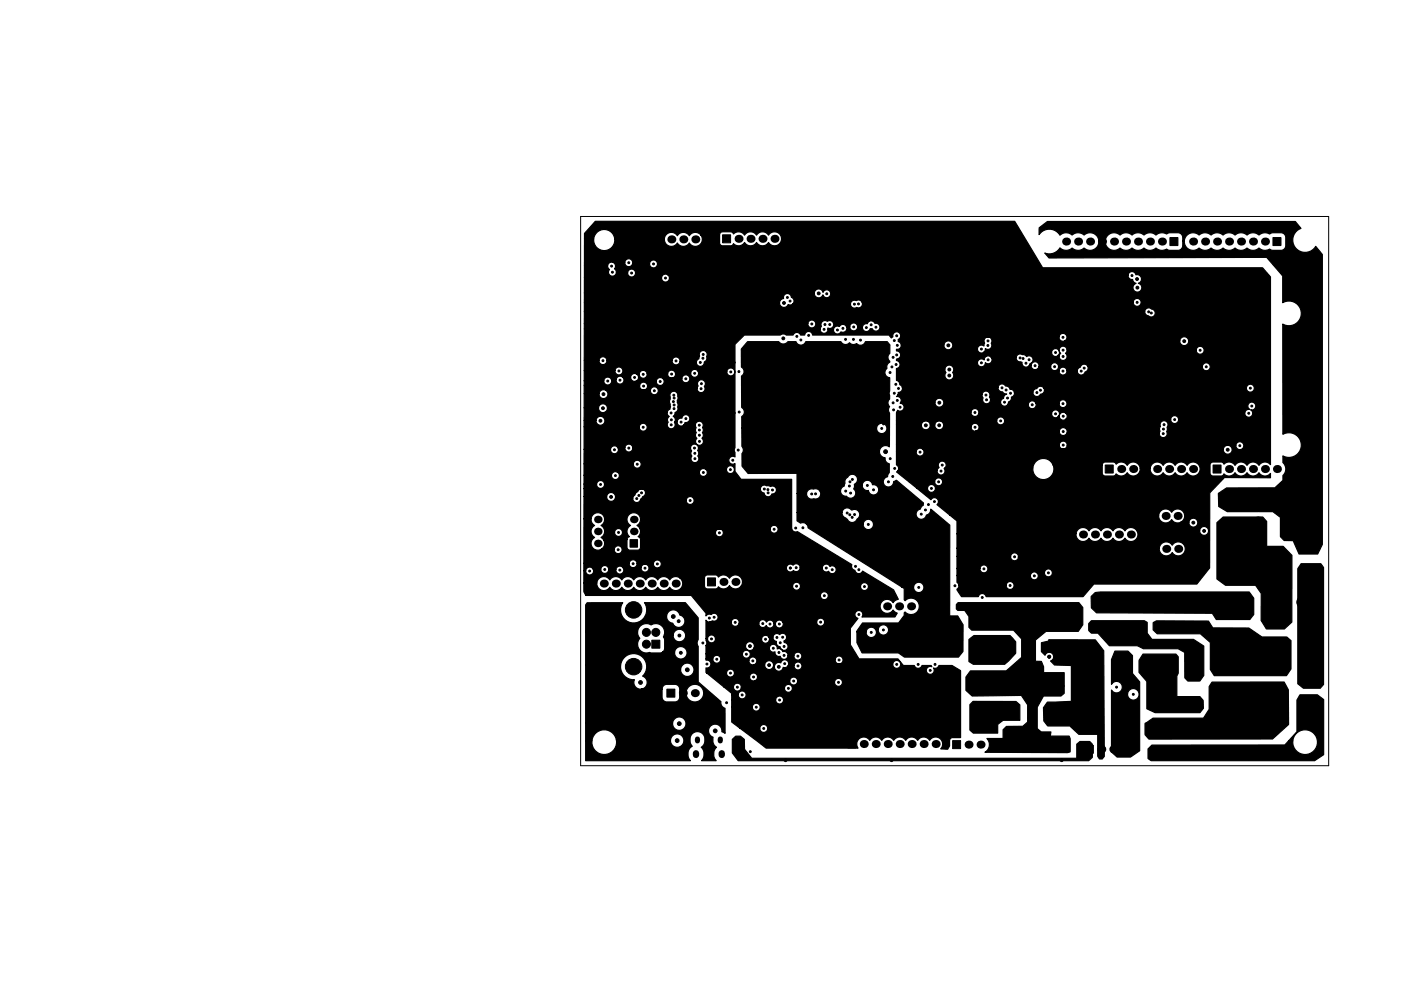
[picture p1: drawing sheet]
<svg xmlns="http://www.w3.org/2000/svg" width="297mm" height="210mm" viewBox="0 0 297 210" stroke-linecap="round" stroke-linejoin="round" font-family="sans-serif">
<path d="M123.1 45.9h158.6v116.6h-158.6z" fill="none" stroke="#000" stroke-width=".21"/>
<g fill="#000" stroke="#000" stroke-width=".21">
<path d="M139 49.9h1.7v1.7h-1.7zM153.2 49.8h1.7v1.7h-1.7zM248 50.4h1.7v1.7h-1.7zM269.9 50.4h1.7v1.7h-1.7zM133.6 114.5h1.6v1.6h-1.6zM226.2 112.6h1.7v1.7h-1.7zM234.3 98.7h1.7v1.7h-1.7zM243.8 108.6h1.7v1.7h-1.7zM243.9 115.6h1.7v1.7h-1.7zM257.2 98.7h1.7v1.7h-1.7zM124.6 123h1.7v1.7h-1.7zM138.2 135.8h1.7v1.7h-1.7z"/>
<path d="M150 122.6h1.7v1.7h-1.7zM184.7 127.8h1.7v1.7h-1.7zM269.9 126.5h2.5v2.5h-2.5zM141.4 146.2h1.7v1.7h-1.7zM179.7 157h1.7v1.7h-1.7zM202 157.1h1.7v1.7h-1.7zM230.1 158.1h1.7v1.7h-1.7z"/>
<circle cx="129.7" cy="56.5" r=".2"/>
<circle cx="129.8" cy="57.8" r=".2"/>
<circle cx="133.3" cy="55.7" r=".2"/>
<circle cx="133.9" cy="57.9" r=".2"/>
<circle cx="138.6" cy="56" r=".2"/>
<circle cx="140.6" cy="53.7" r=".2"/>
<circle cx="141.1" cy="59" r=".2"/>
<circle cx="146.8" cy="53.6" r=".2"/>
<circle cx="240" cy="58.5" r=".2"/>
<circle cx="241.1" cy="59.2" r=".3"/>
<circle cx="127.8" cy="76.5" r=".2"/>
<circle cx="128.2" cy="78.7" r=".2"/>
<circle cx="131.2" cy="78.7" r=".2"/>
<circle cx="136.4" cy="79.4" r=".2"/>
<circle cx="142.4" cy="79.4" r=".2"/>
<circle cx="143.3" cy="76.6" r=".2"/>
<circle cx="147.3" cy="79.2" r=".2"/>
<circle cx="148.5" cy="76.9" r=".2"/>
<circle cx="149" cy="76" r=".2"/>
<circle cx="149.1" cy="75.2" r=".2"/>
<circle cx="154.9" cy="78.9" r=".2"/>
<circle cx="155.7" cy="76.9" r=".2"/>
<circle cx="156.7" cy="78.8" r=".2"/>
<circle cx="163.1" cy="73.4" r=".3"/>
<circle cx="164.9" cy="73.3" r=".3"/>
<circle cx="166.1" cy="71.8" r=".3"/>
<circle cx="166.2" cy="64.3" r=".3"/>
<circle cx="166.9" cy="63.1" r=".2"/>
<circle cx="167.5" cy="63.9" r=".2"/>
<circle cx="168.9" cy="71.4" r=".2"/>
<circle cx="169.8" cy="72.1" r=".2"/>
<circle cx="171.4" cy="71.2" r=".2"/>
<circle cx="171.8" cy="69.9" r=".2"/>
<circle cx="172.1" cy="68.7" r=".2"/>
<circle cx="173.6" cy="62.2" r=".3"/>
<circle cx="174.7" cy="69.9" r=".2"/>
<circle cx="174.9" cy="68.9" r=".2"/>
<circle cx="175.3" cy="62.3" r=".2"/>
<circle cx="175.9" cy="68.9" r=".2"/>
<circle cx="177.6" cy="70" r=".2"/>
<circle cx="178.7" cy="69.7" r=".2"/>
<circle cx="179.3" cy="72" r=".2"/>
<circle cx="180.9" cy="72" r=".2"/>
<circle cx="180.9" cy="74.4" r=".3"/>
<circle cx="181" cy="69.4" r=".2"/>
<circle cx="181.2" cy="64.5" r=".2"/>
<circle cx="182" cy="64.5" r=".2"/>
<circle cx="182.3" cy="69.2" r=".2"/>
<circle cx="182.4" cy="72.2" r=".2"/>
<circle cx="183.7" cy="69.5" r=".2"/>
<circle cx="183.7" cy="77.8" r=".3"/>
<circle cx="184.7" cy="68.9" r=".2"/>
<circle cx="185.7" cy="69.4" r=".2"/>
<circle cx="188.7" cy="79" r=".2"/>
<circle cx="189.1" cy="77.8" r=".2"/>
<circle cx="189.4" cy="75.8" r=".2"/>
<circle cx="189.6" cy="72.3" r=".2"/>
<circle cx="190" cy="77.3" r=".2"/>
<circle cx="190.1" cy="71.2" r=".2"/>
<circle cx="190.1" cy="75.3" r=".2"/>
<circle cx="190.2" cy="73.3" r=".2"/>
<circle cx="201.1" cy="73.3" r=".3"/>
<circle cx="201.3" cy="78.4" r=".3"/>
<circle cx="201.3" cy="79.7" r=".3"/>
<circle cx="208.1" cy="74.1" r=".2"/>
<circle cx="208.1" cy="77" r=".2"/>
<circle cx="209" cy="78.6" r=".2"/>
<circle cx="209" cy="75.4" r=".2"/>
<circle cx="209.4" cy="73.3" r=".2"/>
<circle cx="209.5" cy="72.3" r=".2"/>
<circle cx="209.5" cy="76.3" r=".2"/>
<circle cx="216.3" cy="75.9" r=".2"/>
<circle cx="216.9" cy="76.1" r=".2"/>
<circle cx="217.5" cy="77.1" r=".2"/>
<circle cx="218.2" cy="76.3" r=".2"/>
<circle cx="219.5" cy="77.6" r=".2"/>
<circle cx="223.6" cy="77.8" r=".2"/>
<circle cx="223.8" cy="74.8" r=".2"/>
<circle cx="224.4" cy="78.7" r=".2"/>
<circle cx="224.4" cy="75.5" r=".2"/>
<circle cx="225.4" cy="78.7" r=".2"/>
<circle cx="225.4" cy="71.6" r=".2"/>
<circle cx="225.4" cy="75.6" r=".2"/>
<circle cx="225.4" cy="74.3" r=".2"/>
<circle cx="229.2" cy="78.7" r=".2"/>
<circle cx="229.9" cy="78.1" r=".2"/>
<circle cx="240.3" cy="66" r=".2"/>
<circle cx="241.1" cy="64.2" r=".2"/>
<circle cx="241.1" cy="61" r=".3"/>
<circle cx="243.5" cy="66.2" r=".2"/>
<circle cx="244.1" cy="66.4" r=".2"/>
<circle cx="251.1" cy="72.4" r=".3"/>
<circle cx="254.5" cy="74.3" r=".2"/>
<circle cx="255.8" cy="77.8" r=".2"/>
<circle cx="255.8" cy="75.3" r=".2"/>
<circle cx="127.3" cy="89.3" r=".3"/>
<circle cx="127.8" cy="86.6" r=".3"/>
<circle cx="128" cy="83.6" r=".3"/>
<circle cx="128.9" cy="80.8" r=".2"/>
<circle cx="129.5" cy="92.5" r=".2"/>
<circle cx="130.3" cy="95.4" r=".2"/>
<circle cx="130.8" cy="81.9" r=".2"/>
<circle cx="131.5" cy="80.7" r=".2"/>
<circle cx="133.3" cy="95.1" r=".2"/>
<circle cx="133.6" cy="91.6" r=".2"/>
<circle cx="134.5" cy="80.1" r=".2"/>
<circle cx="135.1" cy="98.5" r=".2"/>
<circle cx="136.4" cy="90.6" r=".2"/>
<circle cx="136.5" cy="81.9" r=".2"/>
<circle cx="137.7" cy="97.2" r=".2"/>
<circle cx="138.7" cy="82.9" r=".2"/>
<circle cx="140" cy="80.9" r=".2"/>
<circle cx="142.3" cy="87.6" r=".2"/>
<circle cx="142.3" cy="90.1" r=".2"/>
<circle cx="142.3" cy="89.1" r=".2"/>
<circle cx="142.8" cy="85.2" r=".2"/>
<circle cx="142.9" cy="83.8" r=".2"/>
<circle cx="142.9" cy="86.7" r=".2"/>
<circle cx="142.9" cy="85.9" r=".2"/>
<circle cx="142.9" cy="84.4" r=".2"/>
<circle cx="144.4" cy="89.6" r=".2"/>
<circle cx="145.4" cy="80.4" r=".2"/>
<circle cx="145.4" cy="88.8" r=".2"/>
<circle cx="147.2" cy="95.1" r=".2"/>
<circle cx="147.3" cy="96.2" r=".2"/>
<circle cx="147.3" cy="97.3" r=".2"/>
<circle cx="148.3" cy="90.2" r=".2"/>
<circle cx="148.3" cy="92.3" r=".2"/>
<circle cx="148.3" cy="91.2" r=".2"/>
<circle cx="148.3" cy="93.6" r=".2"/>
<circle cx="148.6" cy="82.5" r=".2"/>
<circle cx="148.7" cy="81.4" r=".2"/>
<circle cx="154.9" cy="99.6" r=".2"/>
<circle cx="155.4" cy="97.6" r=".2"/>
<circle cx="155.4" cy="95.3" r=".2"/>
<circle cx="155.7" cy="87.6" r=".2"/>
<circle cx="156.5" cy="95.5" r=".2"/>
<circle cx="156.7" cy="87.4" r=".2"/>
<circle cx="157.6" cy="91.9" r=".2"/>
<circle cx="157.8" cy="84.3" r=".2"/>
<circle cx="161.4" cy="98.4" r=".41"/>
<circle cx="186.9" cy="90.9" r=".2"/>
<circle cx="187.3" cy="89.9" r=".2"/>
<circle cx="187.7" cy="81.5" r=".2"/>
<circle cx="187.8" cy="95.8" r=".41"/>
<circle cx="187.9" cy="99.7" r=".2"/>
<circle cx="188.7" cy="97.3" r=".2"/>
<circle cx="189.4" cy="85.5" r=".2"/>
<circle cx="189.5" cy="87" r=".2"/>
<circle cx="189.6" cy="83.4" r=".2"/>
<circle cx="189.7" cy="99.4" r=".2"/>
<circle cx="189.9" cy="81.5" r=".2"/>
<circle cx="190.2" cy="85" r=".2"/>
<circle cx="190.5" cy="97.3" r=".2"/>
<circle cx="190.5" cy="82.4" r=".2"/>
<circle cx="190.8" cy="86.4" r=".2"/>
<circle cx="195.1" cy="95.9" r=".2"/>
<circle cx="196.3" cy="90.2" r=".3"/>
<circle cx="196.4" cy="80.4" r=".3"/>
<circle cx="198.1" cy="85.9" r=".2"/>
<circle cx="199.1" cy="90.2" r=".3"/>
<circle cx="199.2" cy="85.4" r=".3"/>
<circle cx="199.5" cy="99.9" r=".2"/>
<circle cx="199.8" cy="98.7" r=".2"/>
<circle cx="206.7" cy="87.5" r=".2"/>
<circle cx="206.7" cy="90.6" r=".2"/>
<circle cx="208.5" cy="87.2" r=".2"/>
<circle cx="209" cy="83.8" r=".2"/>
<circle cx="209.2" cy="84.8" r=".2"/>
<circle cx="209.3" cy="90.5" r=".2"/>
<circle cx="212.2" cy="89.3" r=".2"/>
<circle cx="212.4" cy="82.3" r=".2"/>
<circle cx="213" cy="85.3" r=".2"/>
<circle cx="213.3" cy="82.7" r=".2"/>
<circle cx="213.6" cy="84.4" r=".2"/>
<circle cx="214.2" cy="83.4" r=".2"/>
<circle cx="218.9" cy="85.9" r=".2"/>
<circle cx="219.8" cy="83.3" r=".2"/>
<circle cx="220.6" cy="82.8" r=".2"/>
<circle cx="223.8" cy="87.8" r=".2"/>
<circle cx="224.4" cy="94.5" r=".2"/>
<circle cx="224.4" cy="91.5" r=".2"/>
<circle cx="224.4" cy="88.5" r=".2"/>
<circle cx="224.4" cy="85.6" r=".2"/>
<circle cx="225.4" cy="85.6" r=".2"/>
<circle cx="225.4" cy="88.3" r=".2"/>
<circle cx="225.4" cy="91.6" r=".2"/>
<circle cx="225.4" cy="94.4" r=".2"/>
<circle cx="246.6" cy="92" r=".2"/>
<circle cx="246.7" cy="91" r=".2"/>
<circle cx="246.8" cy="90.1" r=".2"/>
<circle cx="249" cy="89" r=".2"/>
<circle cx="258.9" cy="90.5" r=".2"/>
<circle cx="260.3" cy="95.4" r=".3"/>
<circle cx="262.7" cy="82.3" r=".2"/>
<circle cx="262.9" cy="94.6" r=".2"/>
<circle cx="264.8" cy="87.7" r=".2"/>
<circle cx="265.1" cy="82.4" r=".2"/>
<circle cx="265.4" cy="86.2" r=".2"/>
<circle cx="126.7" cy="104.4" r=".4"/>
<circle cx="127.3" cy="102.8" r=".2"/>
<circle cx="129" cy="119.4" r=".2"/>
<circle cx="129.6" cy="105.4" r=".3"/>
<circle cx="130.5" cy="100.9" r=".2"/>
<circle cx="131.1" cy="116.6" r=".2"/>
<circle cx="131.1" cy="113" r=".2"/>
<circle cx="131.5" cy="104.7" r=".2"/>
<circle cx="131.6" cy="119.3" r=".2"/>
<circle cx="134.2" cy="119.6" r=".2"/>
<circle cx="135" cy="105.8" r=".2"/>
<circle cx="135.5" cy="105.1" r=".2"/>
<circle cx="136" cy="104.6" r=".2"/>
<circle cx="139.4" cy="119.7" r=".2"/>
<circle cx="146.3" cy="106.2" r=".2"/>
<circle cx="149.1" cy="100.2" r=".2"/>
<circle cx="152.5" cy="113" r=".2"/>
<circle cx="162.1" cy="103.8" r=".2"/>
<circle cx="162.7" cy="112.4" r=".2"/>
<circle cx="162.8" cy="103.9" r=".2"/>
<circle cx="162.9" cy="104.6" r=".2"/>
<circle cx="163.4" cy="119" r=".2"/>
<circle cx="163.8" cy="104" r=".2"/>
<circle cx="164.1" cy="112.3" r=".2"/>
<circle cx="168.7" cy="112" r=".2"/>
<circle cx="169.4" cy="113.6" r=".2"/>
<circle cx="170.2" cy="112" r=".2"/>
<circle cx="172.1" cy="104.8" r=".2"/>
<circle cx="172.9" cy="104.8" r=".2"/>
<circle cx="179.3" cy="104.2" r=".2"/>
<circle cx="179.6" cy="108.8" r=".2"/>
<circle cx="180.1" cy="103.1" r=".2"/>
<circle cx="180.2" cy="109.2" r=".2"/>
<circle cx="180.2" cy="102.2" r=".2"/>
<circle cx="180.3" cy="104.6" r=".2"/>
<circle cx="180.7" cy="109.8" r=".2"/>
<circle cx="180.7" cy="101.7" r=".2"/>
<circle cx="181.2" cy="109.2" r=".2"/>
<circle cx="181.4" cy="111.4" r=".2"/>
<circle cx="183.9" cy="103" r=".2"/>
<circle cx="184.1" cy="111.3" r=".2"/>
<circle cx="185.2" cy="103.9" r=".2"/>
<circle cx="188.4" cy="102.2" r=".2"/>
<circle cx="189.3" cy="115.9" r=".41"/>
<circle cx="189.3" cy="101.1" r=".2"/>
<circle cx="195.3" cy="109.1" r=".2"/>
<circle cx="196.2" cy="108.2" r=".2"/>
<circle cx="196.8" cy="107.1" r=".2"/>
<circle cx="197.5" cy="103.6" r=".2"/>
<circle cx="198.1" cy="106.4" r=".2"/>
<circle cx="199" cy="102.2" r=".2"/>
<circle cx="215.1" cy="118.1" r=".2"/>
<circle cx="216.1" cy="118.2" r=".2"/>
<circle cx="219.4" cy="119.3" r=".2"/>
<circle cx="220.8" cy="119.2" r=".2"/>
<circle cx="253" cy="110.9" r=".3"/>
<circle cx="255.3" cy="112.6" r=".3"/>
<circle cx="263.3" cy="115.5" r=".41"/>
<circle cx="265.2" cy="117.9" r=".41"/>
<circle cx="267.6" cy="106.3" r=".41"/>
<circle cx="269" cy="118.4" r=".41"/>
<circle cx="269.5" cy="104.8" r=".41"/>
<circle cx="270.8" cy="106.4" r=".41"/>
<circle cx="272.7" cy="104.9" r=".41"/>
<circle cx="274.3" cy="106.7" r=".41"/>
<circle cx="276.2" cy="105.4" r=".41"/>
<circle cx="125" cy="120" r=".2"/>
<circle cx="125" cy="121.2" r=".2"/>
<circle cx="128.2" cy="120.8" r=".2"/>
<circle cx="131.4" cy="121" r=".2"/>
<circle cx="134" cy="120.9" r=".2"/>
<circle cx="134.3" cy="129.4" r="1.75"/>
<circle cx="136.8" cy="120.5" r=".2"/>
<circle cx="137" cy="136.7" r=".85"/>
<circle cx="137" cy="134.2" r=".85"/>
<circle cx="139" cy="134.2" r=".85"/>
<circle cx="140.4" cy="120.5" r=".2"/>
<circle cx="142.7" cy="130.8" r=".4"/>
<circle cx="143.9" cy="131.8" r=".3"/>
<circle cx="144" cy="134.8" r=".3"/>
<circle cx="144.3" cy="138.5" r=".3"/>
<circle cx="149" cy="136.4" r=".2"/>
<circle cx="150.4" cy="131.1" r=".2"/>
<circle cx="150.9" cy="135.6" r=".2"/>
<circle cx="151.4" cy="131" r=".2"/>
<circle cx="152" cy="139.9" r=".2"/>
<circle cx="153.7" cy="137.2" r=".2"/>
<circle cx="155.9" cy="132" r=".2"/>
<circle cx="158.2" cy="138.8" r=".2"/>
<circle cx="158.2" cy="132" r=".2"/>
<circle cx="159" cy="137.1" r=".3"/>
<circle cx="161.7" cy="132.3" r=".2"/>
<circle cx="162.3" cy="135.6" r=".2"/>
<circle cx="163.2" cy="132.4" r=".2"/>
<circle cx="163.3" cy="136" r=".2"/>
<circle cx="163.4" cy="126.9" r=".2"/>
<circle cx="164" cy="137.5" r=".2"/>
<circle cx="164.7" cy="135.2" r=".2"/>
<circle cx="165.1" cy="138.4" r=".2"/>
<circle cx="165.2" cy="132.4" r=".2"/>
<circle cx="165.4" cy="136.4" r=".2"/>
<circle cx="165.9" cy="135.2" r=".2"/>
<circle cx="166.2" cy="139.1" r=".2"/>
<circle cx="166.2" cy="137.2" r=".2"/>
<circle cx="167.6" cy="120.5" r=".2"/>
<circle cx="167.8" cy="131.5" r=".2"/>
<circle cx="168.8" cy="120.4" r=".2"/>
<circle cx="168.9" cy="124.4" r=".2"/>
<circle cx="169.2" cy="139.2" r=".2"/>
<circle cx="169.7" cy="126" r=".2"/>
<circle cx="172.1" cy="126.2" r=".2"/>
<circle cx="173.7" cy="121.4" r=".2"/>
<circle cx="174" cy="132" r=".2"/>
<circle cx="174.8" cy="126.4" r=".2"/>
<circle cx="175.2" cy="120.5" r=".2"/>
<circle cx="176.5" cy="120.9" r=".2"/>
<circle cx="181.4" cy="120.2" r=".2"/>
<circle cx="182.1" cy="120.9" r=".2"/>
<circle cx="182.1" cy="130.4" r=".2"/>
<circle cx="182.8" cy="125.5" r=".2"/>
<circle cx="182.8" cy="122.2" r=".2"/>
<circle cx="183.3" cy="124.5" r=".2"/>
<circle cx="184.7" cy="134.2" r=".2"/>
<circle cx="187.3" cy="133.6" r=".2"/>
<circle cx="192.7" cy="138.3" r=".2"/>
<circle cx="194.2" cy="132.8" r=".2"/>
<circle cx="194.8" cy="124.6" r=".2"/>
<circle cx="194.8" cy="136" r=".2"/>
<circle cx="195.9" cy="126" r=".41"/>
<circle cx="200.2" cy="133.6" r=".2"/>
<circle cx="200.2" cy="136.8" r=".2"/>
<circle cx="202.5" cy="124.3" r=".2"/>
<circle cx="202.7" cy="131.9" r=".2"/>
<circle cx="203.5" cy="120.6" r=".2"/>
<circle cx="204.3" cy="125.8" r=".2"/>
<circle cx="208.3" cy="126.8" r=".2"/>
<circle cx="208.6" cy="120.7" r=".2"/>
<circle cx="208.8" cy="139.9" r=".41"/>
<circle cx="209.8" cy="131.9" r=".2"/>
<circle cx="210" cy="135.3" r=".41"/>
<circle cx="210.6" cy="138.1" r=".41"/>
<circle cx="212.2" cy="130.9" r=".2"/>
<circle cx="213.4" cy="137.5" r=".41"/>
<circle cx="214.2" cy="124.2" r=".2"/>
<circle cx="214.2" cy="131.8" r=".2"/>
<circle cx="216" cy="130.9" r=".2"/>
<circle cx="216.7" cy="131.5" r=".2"/>
<circle cx="217.6" cy="138.7" r=".25"/>
<circle cx="217.6" cy="137.7" r=".25"/>
<circle cx="217.6" cy="139.7" r=".25"/>
<circle cx="218.9" cy="138.7" r=".25"/>
<circle cx="218.9" cy="137.7" r=".25"/>
<circle cx="218.9" cy="139.7" r=".25"/>
<circle cx="218.9" cy="131.4" r=".2"/>
<circle cx="219.3" cy="122.2" r=".2"/>
<circle cx="221" cy="131.1" r=".2"/>
<circle cx="222.3" cy="121.5" r=".2"/>
<circle cx="222.5" cy="139.3" r=".3"/>
<circle cx="223" cy="132.2" r=".2"/>
<circle cx="224.8" cy="122" r=".3"/>
<circle cx="228.9" cy="138.8" r=".2"/>
<circle cx="234.2" cy="133.3" r=".2"/>
<circle cx="235.1" cy="127.2" r=".2"/>
<circle cx="236.1" cy="132.5" r=".2"/>
<circle cx="239" cy="134.6" r=".2"/>
<circle cx="240.8" cy="126.5" r=".2"/>
<circle cx="241.8" cy="134.1" r=".2"/>
<circle cx="243.6" cy="136.5" r=".2"/>
<circle cx="244.3" cy="139.8" r=".2"/>
<circle cx="250.6" cy="127.6" r=".2"/>
<circle cx="252.8" cy="129.7" r=".2"/>
<circle cx="259.2" cy="126.5" r=".2"/>
<circle cx="262.8" cy="138.7" r=".2"/>
<circle cx="267.7" cy="138.8" r=".2"/>
<circle cx="271.5" cy="123.7" r=".41"/>
<circle cx="276.2" cy="127.8" r="1.25"/>
<circle cx="276.7" cy="134.5" r=".2"/>
<circle cx="276.7" cy="131.4" r=".2"/>
<circle cx="276.9" cy="137.8" r=".2"/>
<circle cx="278.4" cy="136.3" r=".2"/>
<circle cx="278.6" cy="132.8" r=".2"/>
<circle cx="134.3" cy="141.4" r="1.75"/>
<circle cx="135.8" cy="144.8" r=".4"/>
<circle cx="143.6" cy="157.1" r=".4"/>
<circle cx="144" cy="153.5" r=".4"/>
<circle cx="145.7" cy="142.1" r=".4"/>
<circle cx="149.9" cy="140.9" r=".2"/>
<circle cx="151.6" cy="155.1" r=".4"/>
<circle cx="152.5" cy="152.9" r=".41"/>
<circle cx="154" cy="141.6" r=".2"/>
<circle cx="154.1" cy="149.1" r=".2"/>
<circle cx="154.9" cy="142.8" r=".2"/>
<circle cx="156.3" cy="145.8" r=".2"/>
<circle cx="157.4" cy="147.4" r=".2"/>
<circle cx="157.9" cy="140.8" r=".2"/>
<circle cx="159" cy="142" r=".2"/>
<circle cx="159.1" cy="159.5" r=".2"/>
<circle cx="159.6" cy="140.2" r=".2"/>
<circle cx="159.8" cy="143.6" r=".2"/>
<circle cx="160.2" cy="147.2" r=".2"/>
<circle cx="160.3" cy="150" r=".2"/>
<circle cx="161.9" cy="154.6" r=".2"/>
<circle cx="162.8" cy="152.6" r=".2"/>
<circle cx="163.1" cy="141.1" r=".3"/>
<circle cx="165.1" cy="143" r=".3"/>
<circle cx="165.1" cy="141.5" r=".3"/>
<circle cx="165.2" cy="152.3" r=".2"/>
<circle cx="165.3" cy="148.5" r=".2"/>
<circle cx="166.4" cy="140.8" r=".2"/>
<circle cx="167.2" cy="146" r=".2"/>
<circle cx="168.3" cy="144.5" r=".2"/>
<circle cx="169.2" cy="141.3" r=".2"/>
<circle cx="177.8" cy="144.8" r=".2"/>
<circle cx="177.9" cy="140" r=".2"/>
<circle cx="189.1" cy="152.9" r=".2"/>
<circle cx="189.1" cy="143.1" r=".41"/>
<circle cx="190.1" cy="141" r=".2"/>
<circle cx="191.4" cy="151" r=".2"/>
<circle cx="193.2" cy="153.4" r=".2"/>
<circle cx="194.7" cy="141" r=".2"/>
<circle cx="196" cy="151.4" r=".2"/>
<circle cx="197.2" cy="142.2" r=".2"/>
<circle cx="197.5" cy="152.9" r=".2"/>
<circle cx="198.2" cy="141" r=".2"/>
<circle cx="199.5" cy="151.3" r=".2"/>
<circle cx="201.5" cy="152.9" r=".2"/>
<circle cx="206.9" cy="150.2" r=".2"/>
<circle cx="207.8" cy="154.3" r=".2"/>
<circle cx="207.9" cy="146.2" r=".2"/>
<circle cx="209.3" cy="145.3" r=".2"/>
<circle cx="209.9" cy="152.8" r=".2"/>
<circle cx="210.8" cy="146.3" r=".2"/>
<circle cx="214.8" cy="145" r=".2"/>
<circle cx="215.5" cy="158.5" r=".2"/>
<circle cx="217.3" cy="156.7" r=".2"/>
<circle cx="218.2" cy="154.3" r=".25"/>
<circle cx="218.2" cy="152.3" r=".25"/>
<circle cx="218.2" cy="153.3" r=".25"/>
<circle cx="219.5" cy="154.3" r=".25"/>
<circle cx="219.5" cy="152.3" r=".25"/>
<circle cx="219.5" cy="153.3" r=".25"/>
<circle cx="220.1" cy="158.2" r=".2"/>
<circle cx="223.3" cy="144.3" r=".2"/>
<circle cx="223.5" cy="146.9" r=".2"/>
<circle cx="224" cy="157" r=".2"/>
<circle cx="225.4" cy="145.5" r=".2"/>
<circle cx="228.5" cy="143.1" r=".2"/>
<circle cx="230.3" cy="148.1" r=".2"/>
<circle cx="233.2" cy="140.2" r=".2"/>
<circle cx="233.3" cy="144.6" r=".2"/>
<circle cx="236.6" cy="156.2" r=".2"/>
<circle cx="236.7" cy="145.8" r=".2"/>
<circle cx="237.4" cy="153.9" r=".2"/>
<circle cx="239" cy="159.1" r=".2"/>
<circle cx="240.3" cy="147.3" r=".2"/>
<circle cx="242.7" cy="141" r=".2"/>
<circle cx="246.4" cy="141.3" r=".2"/>
<circle cx="247.6" cy="147.4" r=".25"/>
<circle cx="247.6" cy="145.4" r=".25"/>
<circle cx="247.6" cy="146.4" r=".25"/>
<circle cx="247.8" cy="140.2" r=".2"/>
<circle cx="247.9" cy="154.9" r=".2"/>
<circle cx="248.4" cy="158.9" r=".2"/>
<circle cx="248.9" cy="147.4" r=".25"/>
<circle cx="248.9" cy="145.4" r=".25"/>
<circle cx="248.9" cy="146.4" r=".25"/>
<circle cx="249.2" cy="142.2" r=".2"/>
<circle cx="249.6" cy="150.1" r=".2"/>
<circle cx="250.4" cy="149.2" r=".2"/>
<circle cx="251.1" cy="153" r=".2"/>
<circle cx="252" cy="149.9" r=".2"/>
<circle cx="252.5" cy="159" r=".2"/>
<circle cx="254.5" cy="154.9" r=".2"/>
<circle cx="260.1" cy="140.2" r=".2"/>
<circle cx="260.5" cy="159.4" r=".2"/>
<circle cx="260.9" cy="155.3" r=".2"/>
<circle cx="265.3" cy="152.4" r=".2"/>
<circle cx="265.3" cy="140.5" r=".2"/>
<circle cx="266.8" cy="159.1" r=".2"/>
<circle cx="269.5" cy="140.7" r=".2"/>
<circle cx="271.7" cy="140.6" r="1.1"/>
<circle cx="276.7" cy="140.6" r="1.1"/>
<circle cx="166.5" cy="161.3" r=".3"/>
<circle cx="189" cy="161.3" r=".3"/>
<circle cx="225.1" cy="161.3" r=".3"/>
<circle cx="246" cy="160.4" r=".2"/>
<circle cx="251" cy="160.4" r=".2"/>
<circle cx="254.8" cy="160.5" r=".2"/>
<circle cx="264.8" cy="161" r=".2"/>
</g>
<g fill="#000">
<circle cx="142.3" cy="50.8" r=".85"/>
<circle cx="144.9" cy="50.8" r=".85"/>
<circle cx="147.4" cy="50.8" r=".85"/>
<circle cx="156.6" cy="50.7" r=".85"/>
<circle cx="159.1" cy="50.7" r=".85"/>
<circle cx="161.7" cy="50.7" r=".85"/>
<circle cx="164.2" cy="50.7" r=".85"/>
<circle cx="166.8" cy="50.7" r=".85"/>
<circle cx="226" cy="51.2" r=".85"/>
<circle cx="228.6" cy="51.2" r=".85"/>
<circle cx="231.1" cy="51.2" r=".85"/>
<circle cx="233.7" cy="51.2" r=".85"/>
<circle cx="236.2" cy="51.2" r=".85"/>
<circle cx="238.7" cy="51.2" r=".85"/>
<circle cx="241.3" cy="51.2" r=".85"/>
<circle cx="243.8" cy="51.2" r=".85"/>
<circle cx="246.4" cy="51.2" r=".85"/>
<circle cx="253" cy="51.2" r=".85"/>
<circle cx="255.5" cy="51.2" r=".85"/>
<circle cx="258" cy="51.2" r=".85"/>
<circle cx="260.6" cy="51.2" r=".85"/>
<circle cx="263.1" cy="51.2" r=".85"/>
<circle cx="265.7" cy="51.2" r=".85"/>
<circle cx="268.2" cy="51.2" r=".85"/>
<circle cx="237.7" cy="99.5" r=".85"/>
<circle cx="240.3" cy="99.5" r=".85"/>
<circle cx="242.8" cy="99.5" r=".85"/>
<circle cx="245.3" cy="99.5" r=".85"/>
<circle cx="247.9" cy="99.5" r=".85"/>
<circle cx="250.4" cy="99.5" r=".85"/>
<circle cx="253" cy="99.5" r=".85"/>
<circle cx="260.6" cy="99.5" r=".85"/>
<circle cx="263.1" cy="99.5" r=".85"/>
<circle cx="265.7" cy="99.5" r=".85"/>
<circle cx="268.2" cy="99.5" r=".85"/>
<circle cx="270.7" cy="99.5" r=".85"/>
<circle cx="126.8" cy="115.3" r=".8"/>
<circle cx="126.8" cy="112.8" r=".8"/>
<circle cx="126.8" cy="110.2" r=".8"/>
<circle cx="134.4" cy="110.2" r=".8"/>
<circle cx="134.4" cy="112.8" r=".8"/>
<circle cx="229.6" cy="113.4" r=".85"/>
<circle cx="232.2" cy="113.4" r=".85"/>
<circle cx="234.7" cy="113.4" r=".85"/>
<circle cx="237.2" cy="113.4" r=".85"/>
<circle cx="239.8" cy="113.4" r=".85"/>
<circle cx="247.1" cy="109.5" r=".85"/>
<circle cx="247.3" cy="116.5" r=".85"/>
<circle cx="249.7" cy="109.5" r=".85"/>
<circle cx="249.8" cy="116.5" r=".85"/>
<circle cx="128" cy="123.8" r=".85"/>
<circle cx="130.6" cy="123.8" r=".85"/>
<circle cx="133.1" cy="123.8" r=".85"/>
<circle cx="135.6" cy="123.8" r=".85"/>
<circle cx="138.2" cy="123.8" r=".85"/>
<circle cx="140.7" cy="123.8" r=".85"/>
<circle cx="143.3" cy="123.8" r=".85"/>
<circle cx="153.4" cy="123.5" r=".85"/>
<circle cx="155.9" cy="123.5" r=".85"/>
<circle cx="188.1" cy="128.6" r=".85"/>
<circle cx="190.6" cy="128.6" r=".85"/>
<circle cx="193.2" cy="128.6" r=".85"/>
<circle cx="144.8" cy="147.1" r=".85"/>
<circle cx="147.3" cy="147.1" r=".85"/>
<circle cx="183.1" cy="157.9" r=".85"/>
<circle cx="185.7" cy="157.9" r=".85"/>
<circle cx="188.2" cy="157.9" r=".85"/>
<circle cx="190.8" cy="157.9" r=".85"/>
<circle cx="193.3" cy="157.9" r=".85"/>
<circle cx="195.8" cy="157.9" r=".85"/>
<circle cx="198.4" cy="157.9" r=".85"/>
<circle cx="205.4" cy="158" r=".85"/>
<circle cx="207.9" cy="158" r=".85"/>
<circle cx="233.5" cy="159" r=".85"/>
<circle cx="236" cy="159" r=".85"/>
</g>
<path d="M268.6 107.4h2.3M272.8 110.9v2.3" fill="none" stroke="#000" stroke-width="2.3"/>
<path d="M266.8 110.8v2.5" fill="none" stroke="#000" stroke-width="2.5"/>
<path d="M147.6 159.8v.4M153 159.8v.4" fill="none" stroke="#000" stroke-width="1.3"/>
<path d="M147.9 156.8v.4M152.7 156.8v.4" fill="none" stroke="#000" stroke-width="1.1"/>
<g fill="#000" stroke="#000" stroke-width=".25">
<path d="M126.2 47h88.9l6 9.8h46.6l1.7 1.9v39.9a1.48 1.48 0 0 0-2.5 .1 1.48 1.48 0 0 0-2.5 0 1.48 1.48 0 0 0-2.6 0 1.48 1.48 0 0 0-2.3-.2l-.5-.5h-1.8a.64 .64 0 0 0-.6 .7v1.8l.2 .4 2.1 .1 .3-.1 .3-.4 .1 .2a1.48 1.48 0 0 0 2.2-.4 1.48 1.48 0 0 0 2.6 0 1.48 1.48 0 0 0 2.5 0 1.48 1.48 0 0 0 2.5 .1v1l-9.8-.1-3.1 3.2v16l-2.7 3.4h-21.8l-2.4 2.7h-20.5a.84 .84 0 0 0-.8-.7 .84 .84 0 0 0-.9 .7h-3.5l-1-1.4 .4-.7v-.4h10v.2a.84 .84 0 0 0 1.3 .6 .84 .84 0 0 0 0-1.4 .84 .84 0 0 0-1.3 .6h-10l-.4-.5v-1.5h15.6a.84 .84 0 0 0 1.2 .8 .84 .84 0 0 0 0-1.4h1.7v.1a.84 .84 0 0 0 1.3 .7 .84 .84 0 0 0 0-1.5 .84 .84 0 0 0-1.3 .7l-1.7-.1a.84 .84 0 0 0-1.2 .7h-15.6v-1.5h4.9v.2a.84 .84 0 0 0 1.3 .6 .84 .84 0 0 0 0-1.4 .84 .84 0 0 0-1.3 .6h-4.9v-2.5h11.4v.1a.84 .84 0 0 0 1.3 .6 .84 .84 0 0 0 0-1.4 .84 .84 0 0 0-1.3 .7h-11.4v-1.8h42.9v.3a1.49 1.49 0 0 0 1.1 1.3 1.49 1.49 0 0 0 1.6-.7 1.49 1.49 0 0 0 2.3 .4 1.49 1.49 0 0 0 0-2.3 1.49 1.49 0 0 0-2.3 .4 1.49 1.49 0 0 0-1.6-.7 1.49 1.49 0 0 0-1.1 1.3h-42.9v-3h25.2v.3a1.49 1.49 0 0 0 1.2 1.3 1.49 1.49 0 0 0 1.6-.7 1.48 1.48 0 0 0 2.5 0 1.48 1.48 0 0 0 2.6 0 1.48 1.48 0 0 0 2.5 0 1.49 1.49 0 0 0 2.1 .5 1.49 1.49 0 0 0 .4-2.1h13.4v.1a.94 .94 0 0 0 1.4 .7 .94 .94 0 0 0 0-1.6 .94 .94 0 0 0-1.4 .8l-13.5-.1a1.49 1.49 0 0 0-2.4 .1 1.48 1.48 0 0 0-2.5 0 1.48 1.48 0 0 0-2.6 0 1.48 1.48 0 0 0-2.5 0 1.49 1.49 0 0 0-1.6-.6 1.49 1.49 0 0 0-1.2 1.3h-25.2v-2.8l-1.5-1.2h44.3v.3a1.49 1.49 0 0 0 1.1 1.3 1.49 1.49 0 0 0 1.6-.7 1.48 1.48 0 0 0 2 .6h1.7v.2a.94 .94 0 0 0 1.4 .7 .94 .94 0 0 0 0-1.6 .94 .94 0 0 0-1.4 .7h-1.7a1.49 1.49 0 0 0 .4-2.4 1.49 1.49 0 0 0-2.4 .3 1.49 1.49 0 0 0-1.6-.7 1.49 1.49 0 0 0-1.1 1.3h-44.3l-2.7-2.2a.84 .84 0 0 0 0-1.3 .84 .84 0 0 0-1.3 .2l-3.1-2.5h2.3a.84 .84 0 0 0 1.2 .9 .84 .84 0 0 0 .3-1.4 .84 .84 0 0 0-1.4 .4l-.1 .1h-2.3l-1.7-1.4h5.6a.84 .84 0 0 0 1.1 .9 .84 .84 0 0 0 .3-1.4 .84 .84 0 0 0-1.4 .4v.1h-5.6l-2.5-2 .3-.2h8.3v.1a.84 .84 0 0 0 1.1 .7 .84 .84 0 0 0 .4-1.3l.1-.1h18.7v.4a2.24 2.24 0 0 0 2.7 2 2.24 2.24 0 0 0 1.6-3h10.4v1.7a.64 .64 0 0 0 .6 .6h1.9l.4-.5a1.48 1.48 0 0 0 2.4-.2 1.49 1.49 0 0 0 1.7 .6 1.49 1.49 0 0 0 1-1.5h2.2v.3a1.49 1.49 0 0 0 1.1 1.3 1.49 1.49 0 0 0 1.6-.7 1.48 1.48 0 0 0 2.5 0 1.48 1.48 0 0 0 2.6 0 1.49 1.49 0 0 0 2.2 .3 1.49 1.49 0 0 0 0-2.2 1.49 1.49 0 0 0-2.2 .3 1.48 1.48 0 0 0-2.6 0 1.48 1.48 0 0 0-2.5 0 1.49 1.49 0 0 0-1.6-.6 1.49 1.49 0 0 0-1.1 1.3h-2.2v-.3a1.49 1.49 0 0 0-1.3-1.1 1.49 1.49 0 0 0-1.4 .7 1.48 1.48 0 0 0-2.4-.2l-.4-.5h-1.9a.64 .64 0 0 0-.6 .7h-10.4l-.1-.2a2.25 2.25 0 0 0-2.4-1.2 2.25 2.25 0 0 0-1.8 2h-18.7l.1-.1a.84 .84 0 0 0-.1-1.1 .84 .84 0 0 0-1.1 0 .84 .84 0 0 0-.1 1.1l-.4 .7h-8.3a.83 .83 0 0 0-.3-1.3v-2.8h4.1a.84 .84 0 0 0 1.2 .9 .84 .84 0 0 0 .3-1.4h63.7v.2a.94 .94 0 0 0 1.4 .7 .94 .94 0 0 0 0-1.6 .94 .94 0 0 0-1.4 .7h-63.8a.84 .84 0 0 0-1.4 .5h-4.1v-1.5h34.5v.2a.84 .84 0 0 0 .8 .8 .84 .84 0 0 0 .9-.8h35.7v.1a.84 .84 0 0 0 1.3 .7 .84 .84 0 0 0 0-1.5 .84 .84 0 0 0-1.3 .7h-35.7v-.2a.84 .84 0 0 0-.9-.7 .84 .84 0 0 0-.8 .7h-34.5v-4.2h5.3v.2a.94 .94 0 0 0 1 .9 .94 .94 0 0 0 .8-1.1h1v.2a.94 .94 0 0 0 .8 .9 .94 .94 0 0 0 1-.6h5.9v.1a.84 .84 0 0 0 .9 .8h17.8v.1a.84 .84 0 0 0 .7 .8 .84 .84 0 0 0 .9-.5h19.6v.2a.84 .84 0 0 0 1.1 .7 .84 .84 0 0 0 .4-1.2l.2-.5-.1-.4a.85 .85 0 0 0-.5-1.4 .85 .85 0 0 0-.9 1.2l-.2 .5 .2 .5-.2 .4h-19.6v-.1a.84 .84 0 0 0-.6-1.1 .84 .84 0 0 0-1 .8h-17.8h.2a.84 .84 0 0 0 .3-1.5 .84 .84 0 0 0-1.4 .6l-5.9-.1a.94 .94 0 0 0-.7-1.2 .94 .94 0 0 0-1.1 .8h-1v-.1a.94 .94 0 0 0-1-.7 .94 .94 0 0 0-.8 .8h-5.3v-.9h21.2v.2a.84 .84 0 0 0 1.3 .6 .84 .84 0 0 0 0-1.4 .84 .84 0 0 0-1.3 .6h-21.2v-1.8h15.8v.2a.84 .84 0 0 0 .7 .8 .84 .84 0 0 0 .9-.7h15.5v.2a.88 .88 0 0 0 .7 .7 .88 .88 0 0 0 .9-.4 .84 .84 0 0 0 .4 .9 .84 .84 0 0 0 1-.2h22.2v.2a.84 .84 0 0 0 1.3 .6 .84 .84 0 0 0 0-1.4 .84 .84 0 0 0-1.3 .6h-22.2l.1-.1a.84 .84 0 0 0-.2-1.2h38v.2a.84 .84 0 0 0 1.3 .6 .84 .84 0 0 0 0-1.4 .84 .84 0 0 0 1-1 .84 .84 0 0 0-1.3-.5 .84 .84 0 0 0 .1 1.4 .84 .84 0 0 0-1.1 .7h-38.1a.92 .92 0 0 0-1.3 .6 .84 .84 0 0 0-.4-1.2 .84 .84 0 0 0-1.1 .7h-15.5v-.1a.84 .84 0 0 0-.7-.9 .84 .84 0 0 0-.9 .7h-15.8l.2-.4a.84 .84 0 0 0 1.3-.3 .84 .84 0 0 0-.8-1.1l.2-.3h7.2a.94 .94 0 0 0 1.3 1 .94 .94 0 0 0 .3-1.5 .94 .94 0 0 0-1.5 .4l-.1 .1h-7.2a.84 .84 0 0 0-.1-.9 .84 .84 0 0 0-.8-.3l.3-.4h17.8l.2 .6a.87 .87 0 0 0 .2 1.2 .87 .87 0 0 0 1.2-.1 .87 .87 0 0 0 0-1.2 .84 .84 0 0 0-.5-1.2 .84 .84 0 0 0-1.1 .7h-17.8v-.4h.2a.84 .84 0 0 0 .7-1.1h20.3v.2a.88 .88 0 0 0 1 .7l.3 .4 .5 .1a.92 .92 0 0 0-.7 .9 .84 .84 0 0 0-.4 1.3 .84 .84 0 0 0 1.4 0h4.3v.2a.84 .84 0 0 0 1.1 .7 .84 .84 0 0 0 .5-1.1h4.9v.1a.84 .84 0 0 0 1.3 .7 .84 .84 0 0 0 0-1.5 .84 .84 0 0 0-1.3 .7l-4.9-.1a.84 .84 0 0 0-.9-.4 .84 .84 0 0 0-.7 .7h-4.3l.2-.5a.98 .98 0 0 0 .6-1.1 .84 .84 0 0 0 .6-1h3.9v.2a.89 .89 0 0 0 .7 .7 .89 .89 0 0 0 1-.5 .84 .84 0 0 0 .6-1.3h43v.1a.84 .84 0 0 0 1.2 .7 .84 .84 0 0 0 0-1.5 .84 .84 0 0 0-1.2 .7h-43.1a.92 .92 0 0 0-1.4 .2l-.5 .1-.3 .6h-3.9a1.11 1.11 0 0 0-1-.7 .89 .89 0 0 0-.9-.6 .84 .84 0 0 0-.9-.4 .84 .84 0 0 0-.7 .7h-20.3l-.5-.6-.2-.6-.5-.3v-2.4h10.2l.3 .7a.96 .96 0 0 0 .1 1.4 .96 .96 0 0 0 1.3-.1 .96 .96 0 0 0 0-1.3l.2-.3h22.3a.84 .84 0 0 0 .9 .9 .84 .84 0 0 0 .8-.9h2.2v.1a.88 .88 0 0 0 .8 .8 .88 .88 0 0 0 .9-.7 .84 .84 0 0 0 .5-1.2h24.3v.2a.84 .84 0 0 0 1.3 .6 .84 .84 0 0 0 0-1.4 .84 .84 0 0 0-1.3 .6h-24.3a.89 .89 0 0 0-.9-.4 .89 .89 0 0 0-.7 .6l-.4 .3-.2 .5h-2.2v-.2a.84 .84 0 0 0-.9-.6 .84 .84 0 0 0-.8 .8h-22.3v-.2a.94 .94 0 0 0-.8-1 .94 .94 0 0 0-1.1 .8h-10.2v-.1a.84 .84 0 0 0 .6-1.3h16.5v.2a.84 .84 0 0 0 .9 .7 .84 .84 0 0 0 .8-.9 .84 .84 0 0 0 1.1 .1 .84 .84 0 0 0 .2-1.1h5.2v.1a.94 .94 0 0 0 1.1 .8l.2 .1a.84 .84 0 0 0 .5 .9 .84 .84 0 0 0 1-.3h.4v.2a.84 .84 0 0 0 .8 .7 .84 .84 0 0 0 .9-.7h2.5v.2a.84 .84 0 0 0 1.2 .6 .84 .84 0 0 0 0-1.4 .84 .84 0 0 0-1.2 .6h-2.5a.84 .84 0 0 0-.8-.9 .84 .84 0 0 0-.9 .7h-.4l.2-.4a.84 .84 0 0 0 .5-1.1 .84 .84 0 0 0-1.2-.3l-.4-.4-.6-.1a.84 .84 0 0 0-1.3 .7l-5.2-.1a.84 .84 0 0 0-1-.2 .84 .84 0 0 0-.5 .8 .84 .84 0 0 0-.9-.2 .84 .84 0 0 0-.6 .7h-16.5l-.6-.4v-.4a.84 .84 0 0 0 .9-.8 .84 .84 0 0 0-.9-.8l.1-.4a.84 .84 0 0 0 .9-.9h9v.2a.94 .94 0 0 0 .6 .8 .94 .94 0 0 0 1-.2h5.5v.1a.84 .84 0 0 0 1.4 .6h14.4v.2a.84 .84 0 0 0 1 .7 .84 .84 0 0 0 .6-1l.3 .4a.84 .84 0 0 0-.1 1.2 .84 .84 0 0 0 1.2 0 .84 .84 0 0 0-.1-1.2l.3-.8h27.4v.2a.84 .84 0 0 0 1.3 .6 .84 .84 0 0 0 0-1.4 .84 .84 0 0 0-1.3 .6h-27.4a.84 .84 0 0 0-1-.7 .84 .84 0 0 0-.6 1 .84 .84 0 0 0-.9-.5 .84 .84 0 0 0-.7 .7h-14.4l.3-.4v-.4a.84 .84 0 0 0 1.1 0 .84 .84 0 0 0 .1-1.1 .84 .84 0 0 0-.6-1.3 .84 .84 0 0 0-.7 1.3l-.2 .6a.84 .84 0 0 0-1.4 .6h-5.5l.1-.1a.94 .94 0 0 0-.4-1.5 .94 .94 0 0 0-1.3 .8h-9l-.5-.7a.41 .41 0 0 1-.1-.4 .41 .41 0 0 1 .3-.3l.1-.3h33.6v.2a.84 .84 0 0 0 1.3 .6h24.3v.2a.94 .94 0 0 0 1.5 .7 .94 .94 0 0 0 0-1.6 .94 .94 0 0 0-1.5 .7h-24.3l.1-.1a.84 .84 0 0 0-.1-1.4 .84 .84 0 0 0-1.3 .7h-33.6a.88 .88 0 0 0-.8-1.1 .88 .88 0 0 0-.9 1.1l-.2 .2-.6-.6h-16.1a.84 .84 0 0 0-.9-.8 .84 .84 0 0 0-.8 .8h-.9v-.1a.84 .84 0 0 0-.8-.5 .84 .84 0 0 0-.7 .6h-1.5a.94 .94 0 0 0-1.3 0h-7.6l-2 2v23.8a.84 .84 0 0 0-1.3 .8 .84 .84 0 0 0 1.3 .6v1.7l1.3 1.7h10.7l.1 10.4a.83 .83 0 0 0 1.2 .7l11.5 7v.1a.84 .84 0 0 0 .7 1.1 .84 .84 0 0 0 .7 .7 .84 .84 0 0 0 .9-.5l6.6 4 .9 2-.5 .1-.5 .6a1.49 1.49 0 0 0-2.3-.4 1.49 1.49 0 0 0 0 2.3 1.49 1.49 0 0 0 2.3-.4l.3 .4 .5 .3-.5 .8h-7l.1-.1a.84 .84 0 0 0-.4-1.2 .84 .84 0 0 0-1.1 .5 .84 .84 0 0 0 .6 1.1l-1.6 2.1v3.4l1.8 3.1h8.3l1.2 1.4h2.3a.84 .84 0 0 0 .8 .6 .84 .84 0 0 0 .8-.6h1.9l.2 .3a.84 .84 0 0 0-1.2 .7 .84 .84 0 0 0 1.1 .8 .84 .84 0 0 0 .4-1.3 .84 .84 0 0 0 1.2-.5h2.7l1.9 1.1v14.2h-1.7a.64 .64 0 0 0-.7 .6v1.2l-.4 .7-1.5-.1 .1-.1a1.49 1.49 0 0 0-.3-2.2 1.49 1.49 0 0 0-2.1 .5 1.48 1.48 0 0 0-2.5 0 1.48 1.48 0 0 0-2.6 0 1.48 1.48 0 0 0-2.5 0 1.48 1.48 0 0 0-2.6 0 1.48 1.48 0 0 0-2.5 0 1.49 1.49 0 0 0-2.1-.5 1.49 1.49 0 0 0-.4 2.1h-19.5l-5.6-4.2h4.3v.1a.84 .84 0 0 0 1.3 .7 .84 .84 0 0 0 0-1.5 .84 .84 0 0 0-1.3 .7h-4.3l-1.7-1.3v-3.2h4.4a.84 .84 0 0 0 1.1 .8 .84 .84 0 0 0 .3-1.4 .84 .84 0 0 0-1.4 .4v.2h-4.4v-1.6h9.4a.84 .84 0 0 0 1.1 .9 .84 .84 0 0 0 .3-1.4 .84 .84 0 0 0-1.4 .4v.1h-9.4v-1h1.4a.84 .84 0 0 0 1.1 .8 .84 .84 0 0 0 .3-1.4 .84 .84 0 0 0-1.4 .4v.2h-1.4v-.3l-1.7-1.4h2.1a.84 .84 0 0 0 .7 .9 .84 .84 0 0 0 1-.6h9.1v.1a.84 .84 0 0 0 1.3 .7 .84 .84 0 0 0 0-1.5 .84 .84 0 0 0-1.3 .7l-9.1-.1a.84 .84 0 0 0-.8-.9 .84 .84 0 0 0-.9 .7h-2.1l-3.6-3h4.2v.2a.84 .84 0 0 0 1.3 .6h3.6v.2a.84 .84 0 0 0 1.2 .7h7.3v.2a.84 .84 0 0 0 .8 .7 .84 .84 0 0 0 .9-.6h7.8v.2a.84 .84 0 0 0 1.3 .6 .84 .84 0 0 0 0-1.4 .84 .84 0 0 0-1.3 .6h-7.8v-.1a.84 .84 0 0 0-.7-.9 .84 .84 0 0 0-1 .7h-7.2a.84 .84 0 0 0 0-1.5 .84 .84 0 0 0-1.3 .6h-3.6h.1a.84 .84 0 0 0-.1-1.4 .84 .84 0 0 0-1.3 .6h-4.2l-.1-1h.1a.84 .84 0 0 0 .9-.9 .84 .84 0 0 0-1-.7v-.3h1.4a.84 .84 0 0 0 .7 .9 .84 .84 0 0 0 1-.6h6v.2a.84 .84 0 0 0 1.1 .7h2.2v.2a.94 .94 0 0 0 .9 .9 .94 .94 0 0 0 1-.7h.2v.2a.94 .94 0 0 0 .9 .8 .94 .94 0 0 0 1-.8 .83 .83 0 0 0 1-.4h1.3v.2a.84 .84 0 0 0 1 .7 .84 .84 0 0 0 .5-1.2h19.4v.1a.84 .84 0 0 0 1.3 .7 .84 .84 0 0 0 0-1.5 .84 .84 0 0 0-1.3 .7h-19.4l-.1-.1a.84 .84 0 0 0-.9-.3 .84 .84 0 0 0-.5 .7h-1.3a.84 .84 0 0 0-.4-1.2 .84 .84 0 0 0-1.2 .6 .94 .94 0 0 0-1.3 .8h-.2v-.2a.94 .94 0 0 0-.8-1 .94 .94 0 0 0-1.1 .8h-2.2h.1a.84 .84 0 0 0 .1-1.5 .84 .84 0 0 0-1.3 .6h-6a.84 .84 0 0 0-.7-1.1 .84 .84 0 0 0-1 .8h-1.4v-1.1h7.7v.2a.84 .84 0 0 0 1.3 .6 .84 .84 0 0 0 0-1.4 .84 .84 0 0 0-1.3 .6h-7.7v-1.7h8.4v.2a.94 .94 0 0 0 .8 .8 .94 .94 0 0 0 1-.5h3.2v.1a.84 .84 0 0 0 1.2 .7 .84 .84 0 0 0 1.1 .9 .84 .84 0 0 0 .9 .7 .84 .84 0 0 0 .8-.8h1.2v.2a.84 .84 0 0 0 1.3 .6h7.5v.2a.84 .84 0 0 0 1.2 .6 .84 .84 0 0 0 0-1.4 .84 .84 0 0 0-1.2 .6h-7.5h.1a.84 .84 0 0 0-.1-1.4 .84 .84 0 0 0-1.3 .6h-1.2v-.1a.84 .84 0 0 0-1.1-.7 .83 .83 0 0 0-1.2-.6 .84 .84 0 0 0-.7-1 .84 .84 0 0 0-1 .8h-3.2v-.1a.94 .94 0 0 0-.7-1.2 .94 .94 0 0 0-1.1 .8h-8.4l.2-.5-.2-1h.3v.1a.84 .84 0 0 0 .9 .8 .84 .84 0 0 0 .8-.9h9.8v.2a.84 .84 0 0 0 1.1 .7 .84 .84 0 0 0 .4-1.2h.9v.1a.84 .84 0 0 0 .7 .8 .88 .88 0 0 0 .8 1.1 .85 .85 0 0 0 .9 .8 .85 .85 0 0 0 .8-.9 .85 .85 0 0 0-.8-.8l-.1-.3a.84 .84 0 0 0 .4-1.3 .84 .84 0 0 0-1.3-.1 .84 .84 0 0 0-.9-.1 .84 .84 0 0 0-.5 .7l-.9-.1a.84 .84 0 0 0-.9-.3 .84 .84 0 0 0-.6 .7h-9.8a.84 .84 0 0 0-.8-.8 .84 .84 0 0 0-.9 .8h-.3v-3.9l.6 .4h4.7a.84 .84 0 0 0 .8 .9 .84 .84 0 0 0 .9-.7h4.2v.2a.84 .84 0 0 0 .7 .7 .84 .84 0 0 0 .9-.4 .84 .84 0 0 0 .9 .5 .84 .84 0 0 0 .7-.9h.3v.2a.84 .84 0 0 0 1.1 .7 .84 .84 0 0 0 .4-1.3h7.3v.2a.84 .84 0 0 0 1.2 .6 .84 .84 0 0 0 0-1.4 .84 .84 0 0 0-1.2 .6h-7.3a.84 .84 0 0 0-.9-.3 .84 .84 0 0 0-.6 .7h-.3v-.1a.84 .84 0 0 0-.8-.6 .84 .84 0 0 0-.8 .4 .84 .84 0 0 0-.9-.5 .84 .84 0 0 0-.7 .7l-4.2-.1a.84 .84 0 0 0-.7-.9 .84 .84 0 0 0-1 .8h-4.5l.7-.2a.84 .84 0 0 0 1-1.1 .84 .84 0 0 0-1.4-.3 .84 .84 0 0 0-1.1 .3v-.6l-3.2-3.8h-22.3h49.7v.2a.84 .84 0 0 0 1.3 .6 .84 .84 0 0 0 0-1.4 .84 .84 0 0 0-1.3 .6h-49.7l-.4-.7v-1.9h2.7a1.49 1.49 0 0 0 1 1.5 1.49 1.49 0 0 0 1.8-.6 1.48 1.48 0 0 0 2.5 0 1.48 1.48 0 0 0 2.6 0 1.48 1.48 0 0 0 2.5 0 1.48 1.48 0 0 0 2.5 0 1.48 1.48 0 0 0 2.6 0 1.49 1.49 0 0 0 2.3 .3 1.49 1.49 0 0 0-.2-2.3h5.3v1.7a.64 .64 0 0 0 .6 .7l1.8-.1 .5-.4a1.48 1.48 0 0 0 2.4-.3 1.48 1.48 0 0 0 2.5 .1h10.8v.2a.84 .84 0 0 0 .9 .7 .84 .84 0 0 0 .8-.8h12.7v.1a.84 .84 0 0 0 1.3 .7 .84 .84 0 0 0 0-1.5 .84 .84 0 0 0-1.3 .7l-12.7-.1a.84 .84 0 0 0-.8-.8 .84 .84 0 0 0-.9 .8h-10.8v-.1a1.49 1.49 0 0 0-.5-2 1.49 1.49 0 0 0-2 .5 1.48 1.48 0 0 0-2.4-.3l-.5-.4h-1.8a.64 .64 0 0 0-.6 .6h-5.3l-.1-.1a1.48 1.48 0 0 0-2 .5 1.48 1.48 0 0 0-2.6 0 1.48 1.48 0 0 0-2.5 0 1.48 1.48 0 0 0-2.5 0 1.48 1.48 0 0 0-2.6 0 1.48 1.48 0 0 0-2.5 0 1.49 1.49 0 0 0-1.6-.6 1.49 1.49 0 0 0-1.2 1.3h-2.7v-2.6h.4v.1a.84 .84 0 0 0 1.1 .8 .84 .84 0 0 0 .5-1.3h1.6v.2a.84 .84 0 0 0 .8 .8 .84 .84 0 0 0 .9-.8h1.5v.1a.84 .84 0 0 0 1.1 .7 .84 .84 0 0 0 .4-1.2h3.8v.1a.84 .84 0 0 0 1.3 .7 .84 .84 0 0 0 0-1.5 .84 .84 0 0 0-1.3 .7l-3.8-.1a.84 .84 0 0 0-.9-.3 .84 .84 0 0 0-.6 .8h-1.5v-.2a.84 .84 0 0 0-.9-.7 .84 .84 0 0 0-.8 .7h-1.6l-.1-.1a.84 .84 0 0 0-.9-.3 .84 .84 0 0 0-.6 .8h-.4v-1.6h9.6v.2a.84 .84 0 0 0 .9 .7 .84 .84 0 0 0 .8-.8h3.4v.1a.84 .84 0 0 0 1.2 .7h27v.2a.84 .84 0 0 0 .6 .7 .84 .84 0 0 0 .9-.3 .84 .84 0 0 0 .9 .2 .84 .84 0 0 0 .5-.8h4.7v.2a.84 .84 0 0 0 1.4 .6 .84 .84 0 0 0 1.1 .4 .84 .84 0 0 0 .4-1.2 .84 .84 0 0 0-1.2-.2 .84 .84 0 0 0-.9-.5 .84 .84 0 0 0-.8 .7h-4.7a.84 .84 0 0 0-.6-.8 .84 .84 0 0 0-.9 .3 .84 .84 0 0 0-.8-.2 .84 .84 0 0 0-.6 .7h-26.9a.84 .84 0 0 0 0-1.4 .84 .84 0 0 0-1.3 .6l-3.4-.1a.84 .84 0 0 0-.9-.7 .84 .84 0 0 0-.8 .7h-9.6v-9.4h1.5l.2 .8 .6 .6a1.44 1.44 0 0 0 0 2.5 1.44 1.44 0 0 0-.6 2 1.44 1.44 0 0 0 2 .5h2.7v.2a.84 .84 0 0 0 1.3 .6 .84 .84 0 0 0 0-1.4 .84 .84 0 0 0-1.3 .6h-2.7l.2-.1a1.43 1.43 0 0 0 .2-1.9h5v1.6a.64 .64 0 0 0 .7 .6h1.7l.4-.3 .1-2-.2-.4-.3-.1 .5-.9h15.9v.1a.84 .84 0 0 0 1.3 .7 .84 .84 0 0 0 0-1.5 .84 .84 0 0 0-1.3 .7h-15.9l-.1-.8h27.6a.84 .84 0 0 0 1.1 .9 .84 .84 0 0 0 .3-1.4 .84 .84 0 0 0-1.4 .3v.2h-27.6l-.6-.7a1.44 1.44 0 0 0 .4-2.2 1.44 1.44 0 0 0-2.2 0 1.44 1.44 0 0 0 .4 2.2 1.44 1.44 0 0 0-.2 2.4l-.4 .1-.2 .5h-5l-.5-.5 .6-.6 .2-.5h2.1v.2a.84 .84 0 0 0 1.3 .6 .84 .84 0 0 0 0-1.4 .84 .84 0 0 0-1.3 .6h-2.1l-.2-.8-.6-.6 .3-.2a1.44 1.44 0 0 0-.3-2.4 1.44 1.44 0 0 0-2.1 1.2h-1.5v-4.8h4.8v.2a.94 .94 0 0 0 .9 .9 .94 .94 0 0 0 1-.7h3.7v.2a.84 .84 0 0 0 .7 .7 .84 .84 0 0 0 .9-.5h9.7v.2a.84 .84 0 0 0 1.3 .6 .84 .84 0 0 0 0-1.4 .84 .84 0 0 0-1.3 .6h-9.7l.5-.7a.84 .84 0 0 0 .3-1.4 .84 .84 0 0 0-1.4 .3l-.4 .3-.6 1.1h-3.7v-.2a.94 .94 0 0 0-.8-1 .94 .94 0 0 0-1.1 .8h-4.8v-1.6h37.4v.1a.97 .97 0 0 0 .8 .8 .86 .86 0 0 0 .8 .8 .86 .86 0 0 0 .9-.6 .84 .84 0 0 0 .9-1 .84 .84 0 0 0-1.3-.6l-.7-.1a.84 .84 0 0 0-1.4 .6h-37.4v-1h2.7v.2a.84 .84 0 0 0 1.3 .6 .84 .84 0 0 0 0-1.4 .84 .84 0 0 0-1.3 .6h-2.7v-1.9h5.8v.2a.84 .84 0 0 0 1.3 .6 .84 .84 0 0 0 0-1.4h17.4v.1a.84 .84 0 0 0 1.2 .7 .84 .84 0 0 0 .1-1.4h4.4v.1a.84 .84 0 0 0 1.3 .7 .84 .84 0 0 0 0-1.5 .84 .84 0 0 0-1.3 .7l-4.5-.1a.84 .84 0 0 0-1.2 .7l-17.6-.1a.84 .84 0 0 0-1.1 .7h-5.8v-2.4h10.5v.2a.84 .84 0 0 0 1.2 .6 .84 .84 0 0 0 0-1.4 .84 .84 0 0 0-1.2 .6h-10.5v-3.1h5.6v.2a.84 .84 0 0 0 1.1 .7 .84 .84 0 0 0 .5-1.2h1.5v.1a.84 .84 0 0 0 .9 .8 .84 .84 0 0 0 .8-.9h12.2l.3 .7a.92 .92 0 0 0 0 1.1 .85 .85 0 0 0 .1 1.2 .85 .85 0 0 0 1.2-.1 .85 .85 0 0 0 0-1.2 .83 .83 0 0 0-.1-1.1 .84 .84 0 0 0-.3-1.3 .84 .84 0 0 0-1.2 .7h-12.2l-.1-.2a.84 .84 0 0 0-.9-.6 .84 .84 0 0 0-.7 .8l-1.6-.1a.84 .84 0 0 0-.9-.3 .84 .84 0 0 0-.6 .7h-5.6v-4.7h11.7v.1a.84 .84 0 0 0 1.3 .7 .84 .84 0 0 0 0-1.5 .84 .84 0 0 0-1.3 .7h-11.7v-1.4h2.6v.2a.94 .94 0 0 0 1.4 .7 .94 .94 0 0 0 0-1.6 .94 .94 0 0 0-1.4 .7h-2.6l.1-2.7h3v.2a.94 .94 0 0 0 1.1 .8h13.4l.1 .5 .4 .4a.88 .88 0 0 0-.2 1.2 .85 .85 0 0 0 0 1.2 .85 .85 0 0 0 1.2 0 .85 .85 0 0 0 .1-1.2l.1-.1h.5v.1a.84 .84 0 0 0 .5 .8 .84 .84 0 0 0 .9-.3h2.4l.2 .6-.2 .6 .2 .5a.84 .84 0 0 0 .2 1.2 .84 .84 0 0 0-.1 1.2 .84 .84 0 0 0 1.2 0 .84 .84 0 0 0-.1-1.2 .88 .88 0 0 0 .1-1.2l.2-.5-.1-.7a.84 .84 0 0 0-.5-1.2 .84 .84 0 0 0-1.1 .7h-2.4l.3-.4a.84 .84 0 0 0 1-.8 .84 .84 0 0 0-.8-.9 .84 .84 0 0 0-.9 .7 .84 .84 0 0 0-1 .8h-.5v-.2a.84 .84 0 0 0-.4-1l.3-.3 .2-.5a.86 .86 0 0 0 .5-1.2l.1-.5-.2-.8 .1-.8a.91 .91 0 0 0-.9-1.2 .91 .91 0 0 0-.7 1.4v.3a1.07 1.07 0 0 0 0 1.1l.1 .5a.64 .64 0 0 1-.6 .8l-.2 .4h-13.4a.94 .94 0 0 0 .8-1 .94 .94 0 0 0-1-.8 .94 .94 0 0 0-.9 .8h-3v-3h3.1v.2a.94 .94 0 0 0 1.5 .7 .94 .94 0 0 0-.1-1.6h9.5v.2a.84 .84 0 0 0 1.1 .7 .84 .84 0 0 0 .4-1.3h8.4v.2a.87 .87 0 0 0 1.2 .6 .87 .87 0 0 0 .4-1.3 .86 .86 0 0 0-.1-1.1 .86 .86 0 0 0-1.2 0 .86 .86 0 0 0-.1 1.1l-.2 .5h-8.4a.84 .84 0 0 0-.9-.3 .84 .84 0 0 0-.6 .7h-9.5a.94 .94 0 0 0-1.4 .7h-3.1v-1.7h11.7v.2a.84 .84 0 0 0 1.3 .6 .84 .84 0 0 0 0-1.4 .84 .84 0 0 0-1.3 .6h-11.7v-1h4.1v.1a.84 .84 0 0 0 1 .8 .84 .84 0 0 0 .6-1.1h1v.1a.84 .84 0 0 0 1.3 .7 .84 .84 0 0 0 .1-1.4h1.7v.2a.84 .84 0 0 0 1.1 .7h4.3v.1a.84 .84 0 0 0 1.3 .7 .84 .84 0 0 0 .1-1.4h4.1v.2a.84 .84 0 0 0 1.3 .6 .84 .84 0 0 0 0-1.4 .84 .84 0 0 0-1.3 .6l-4.2-.1a.84 .84 0 0 0-1.3 .7h-4.3l.1-.1a.84 .84 0 0 0 0-1.5h.6v.2a.84 .84 0 0 0 1 .8 .84 .84 0 0 0 .7-1h4.4v.2a.84 .84 0 0 0 1 .7 .84 .84 0 0 0 .6-1.1h3.2v.2a.84 .84 0 0 0 1.1 .7 .84 .84 0 0 0 .5-1.2h6.1v.2a.84 .84 0 0 0 1.3 .6 .84 .84 0 0 0 0-1.4 .84 .84 0 0 0-1.3 .6h-6.1a.84 .84 0 0 0-.9-.4 .84 .84 0 0 0-.7 .7h-3.2a.84 .84 0 0 0-.9-.6 .84 .84 0 0 0-.7 .8h-4.4v-.1a.84 .84 0 0 0-.9-.6 .84 .84 0 0 0-.8 .7h-.7a.84 .84 0 0 0-1.1 .7l-1.8-.1a.84 .84 0 0 0-1.3 .7h-1v-.2a.84 .84 0 0 0-.9-.4 .84 .84 0 0 0-.7 .8h-4.1v-2.2h6.5v.2a.84 .84 0 0 0 1.3 .6 .84 .84 0 0 0 0-1.4 .84 .84 0 0 0-1.3 .6h-6.5v-2.2h3.1v.2a.84 .84 0 0 0 .9 .8 .84 .84 0 0 0 .8-.9h13.8v.2a.84 .84 0 0 0 .8 .7 .84 .84 0 0 0 .8-.6h3.5v.2a.84 .84 0 0 0 1 .7 .84 .84 0 0 0 .7-.9 .94 .94 0 0 0 .5-1.2 .86 .86 0 0 0-.7-1.2 .86 .86 0 0 0-.8 1.2l-.1 .5-.4 .3-.2 .4h-3.5l.1-.1a.84 .84 0 0 0-.8-1 .84 .84 0 0 0-.9 .8l-13.8-.1a.84 .84 0 0 0-.9-.7 .84 .84 0 0 0-.8 .7h-3.1v-6.6h50v.2a.84 .84 0 0 0 .8 .7 .84 .84 0 0 0 .9-.8h1.1v.2a.84 .84 0 0 0 .7 .7 .84 .84 0 0 0 .9-.4 .84 .84 0 0 0 1-.1 .84 .84 0 0 0 .2-1h.7v.1a.84 .84 0 0 0 .8 .8 .84 .84 0 0 0 .8-.8h1v.2a.84 .84 0 0 0 .8 .7 .84 .84 0 0 0 .9-.6l.5 .1a.87 .87 0 0 0 1.1 .3 .87 .87 0 0 0 .4-1.1 .87 .87 0 0 0-1.1-.5 .84 .84 0 0 0-.8-.4 .84 .84 0 0 0-.7 .6 .84 .84 0 0 0-1.1 .7h-1v-.1a.84 .84 0 0 0-.8-.8 .84 .84 0 0 0-.8 .8h-.7a.84 .84 0 0 0-1.5 0 .84 .84 0 0 0-1.3 .6h-1.1l-.1-.3a.84 .84 0 0 0 1.3-.8 .84 .84 0 0 0-1.4-.6 .84 .84 0 0 0-1 0 .84 .84 0 0 0-.2 1.1l-.3 .5h-50v-1.1h47.4v.1a.84 .84 0 0 0 1.3 .7 .84 .84 0 0 0 0-1.5 .84 .84 0 0 0-1.3 .7h-47.4v-2.6h118.8v.1a1.7 1.7 0 0 0 1.8 1 .89 .89 0 0 0 .4-1 .89 .89 0 0 0-.8-.7 .84 .84 0 0 0-1.4 .6h-118.8v-1.9h41.4v.2a.94 .94 0 0 0 .8 .8 .94 .94 0 0 0 1-.6 .83 .83 0 0 0 1-.1h12.2v.1a.84 .84 0 0 0 1.3 .6 .84 .84 0 0 0 1-.1 .84 .84 0 0 0 .1-1h57.6v.1a.84 .84 0 0 0 1.2 .7 .84 .84 0 0 0 0-1.5 .84 .84 0 0 0-1.2 .7h-57.6v-.1a.83 .83 0 0 0-1.2-.2 .84 .84 0 0 0-1.2 .7l-12.1-.1a.89 .89 0 0 0-.4-1.4 .84 .84 0 0 0-1-.7 .84 .84 0 0 0-.7 1 .94 .94 0 0 0-.8 .9h-41.4v-2h48.7v.1a.94 .94 0 0 0 .9 .9 .94 .94 0 0 0 1-.6 .84 .84 0 0 0 1.2 .4 .84 .84 0 0 0 .1-1.3 .84 .84 0 0 0-1.3 .3 .94 .94 0 0 0-1-.7 .94 .94 0 0 0-.9 .9h-48.7v-3.3h16.4v.2a.84 .84 0 0 0 1.2 .7 .84 .84 0 0 0 .2-1.4h97.5v.1a.84 .84 0 0 0 .9 .8 .93 .93 0 0 0 .8 .8 .94 .94 0 0 0-.5 1.5 .94 .94 0 0 0 1.5-.1 .94 .94 0 0 0-.6-1.4 .94 .94 0 0 0 .7-1.2 .94 .94 0 0 0-1.2-.6 .84 .84 0 0 0-.8-.7 .84 .84 0 0 0-.8 .8l-97.6-.1a.84 .84 0 0 0-1.3 .6h-16.4v-2.5h4.9l.4 .8a.84 .84 0 0 0 .3 1.3 .84 .84 0 0 0 1.2-.7h2.4v.2a.84 .84 0 0 0 1.3 .6 .84 .84 0 0 0 0-1.4 .84 .84 0 0 0-1.3 .6h-2.4l-.1-.4-.3-.4a.84 .84 0 0 0-.4-1.3h2.6v.1a.84 .84 0 0 0 .8 .8 .84 .84 0 0 0 .8-.7h3.6v.2a.84 .84 0 0 0 1.3 .6 .84 .84 0 0 0 0-1.4 .84 .84 0 0 0-1.3 .6l-3.6-.1a.84 .84 0 0 0-.7-.9 .84 .84 0 0 0-.9 .8h-2.6a.84 .84 0 0 0-1.1 .7h-4.9v-5.7h2v.4a2.24 2.24 0 0 0 2.5 2.1 2.24 2.24 0 0 0 1.9-2.6h10.6v.3a1.49 1.49 0 0 0 1.1 1.3 1.49 1.49 0 0 0 1.6-.6 1.48 1.48 0 0 0 2.6 0 1.49 1.49 0 0 0 2.1 .4 1.49 1.49 0 0 0 .3-2.2h4v1.7a.64 .64 0 0 0 .6 .7l1.8-.1 .5-.4a1.48 1.48 0 0 0 2.4-.3 1.48 1.48 0 0 0 2.5 0 1.48 1.48 0 0 0 2.5 0 1.49 1.49 0 0 0 2.3 .4 1.49 1.49 0 0 0 0-2.3 1.49 1.49 0 0 0-2.3 .4 1.48 1.48 0 0 0-2.5 0 1.48 1.48 0 0 0-2.5 0 1.48 1.48 0 0 0-2.4-.3l-.5-.4h-1.8a.64 .64 0 0 0-.6 .6h-4l-.2-.2a1.48 1.48 0 0 0-2.2 .4 1.48 1.48 0 0 0-2.6 0 1.49 1.49 0 0 0-1.6-.7 1.49 1.49 0 0 0-1.1 1.3h-10.6v-.3a2.25 2.25 0 0 0-2.4-1.6 2.25 2.25 0 0 0-2 2h-2v-1.2zM220.3 48.3l1.8-1.3h52.5l1.2 1.5-.3 .1a2.62 2.62 0 0 0-.7 4.1 2.62 2.62 0 0 0 4.2-.4l1.4 1.7v61.5l-1 2h-4l-1.2-2.8h-1.9l-.8-.8v-4.1l-1.6-1.2h-9.7l-1.8-1.1-.1-2.8 1.8-1.2h10.2l1.7-1.6v-1l.2-.2a1.86 1.86 0 0 0-.2-2.6v-1.4a2.63 2.63 0 0 0 3.9-2.3 2.63 2.63 0 0 0-3.9-2.3v-23.3a2.63 2.63 0 0 0 3.9-2.4 2.63 2.63 0 0 0-3.9-2.2l-.1-5.7-3.4-3.9-46.1 .1-.9-1a2.58 2.58 0 0 0 3.2-1.1 1.84 1.84 0 0 0 2.6 0 1.85 1.85 0 0 0 2.5 0 1.87 1.87 0 0 0 2.2 .3 1.87 1.87 0 0 0 1-1.8h1.3v.3a1.87 1.87 0 0 0 1.2 1.6 1.87 1.87 0 0 0 2-.4 1.85 1.85 0 0 0 2.5 0 1.85 1.85 0 0 0 2.5 0 1.85 1.85 0 0 0 2.6 0 1.84 1.84 0 0 0 2.2 .2l.7 .3 2.1-.1 .6-.5 .1-1.4h.3v.3a1.87 1.87 0 0 0 1.2 1.6 1.87 1.87 0 0 0 1.9-.4 1.85 1.85 0 0 0 2.6 0 1.85 1.85 0 0 0 2.5 0 1.85 1.85 0 0 0 2.6 0 1.85 1.85 0 0 0 2.5 0 1.85 1.85 0 0 0 2.5 0 1.83 1.83 0 0 0 2.3 .2l.7 .3h1.7l.6-.2 .4-.6v-1.9a1.02 1.02 0 0 0-1-1h-1.9l-.5 .3-1.2-.3-1.2 .4a1.86 1.86 0 0 0-2.4 .1 1.85 1.85 0 0 0-2.5 0 1.85 1.85 0 0 0-2.6 0 1.85 1.85 0 0 0-2.5 0 1.85 1.85 0 0 0-2.6 0 1.87 1.87 0 0 0-1.9-.4 1.87 1.87 0 0 0-1.2 1.6h-.3v-.7a1.02 1.02 0 0 0-1.1-1h-1.9l-.5 .3-1.1-.3-1.2 .4a1.86 1.86 0 0 0-2.5 .1 1.85 1.85 0 0 0-2.5 0 1.85 1.85 0 0 0-2.5 0 1.87 1.87 0 0 0-2-.4 1.87 1.87 0 0 0-1.2 1.6h-1.3l-.1-.4a1.87 1.87 0 0 0-3.1-.8 1.85 1.85 0 0 0-2.5 0 1.85 1.85 0 0 0-2.6 0 2.61 2.61 0 0 0-4.4-.1zM158.5 72.5l6.6 .1a1.19 1.19 0 0 0 1.9-.1h1.8v.1a1.09 1.09 0 0 0 1.1 .6 1.09 1.09 0 0 0 .9-.7h7.5a1.1 1.1 0 0 0 1.8 .2 1.09 1.09 0 0 0 1.5 .2 1.09 1.09 0 0 0 1.9-.4h4.6l.6 .7v1.8a1.1 1.1 0 0 0 0 1.7l-.1 .2a1.21 1.21 0 0 0-.6 1.3 1.1 1.1 0 0 0-.3 1.2 1.1 1.1 0 0 0 .9 .7v4.6l-.1 .1a1.1 1.1 0 0 0 .1 1.5l-.2 .6 .2 .7v7.2a1.3 1.3 0 0 0-2.1 .6 1.3 1.3 0 0 0 1.2 1.7 1.08 1.08 0 0 0 .9 1.3l-.1 1.9-.3 .5v.4a1.1 1.1 0 0 0-.9 1.2 1.1 1.1 0 0 0 1.2 .9 1.1 1.1 0 0 0 1-1.1l.5-.3 5.8 4.8v.5l-.8 .8a1.1 1.1 0 0 0-.4 1.9 1.1 1.1 0 0 0 1.8-.6 1.21 1.21 0 0 0 1-1.3l4 3.4-.1 19.2 1.8 .1 1.1 1.9v5.6l-1 1.2h-11.4l-1.4-.9h-7.6l-1.1-2.2v-2.2h1.9v.2a1.1 1.1 0 0 0 1.5 .9 1.1 1.1 0 0 0 .5-1.7h.6v.3a1.1 1.1 0 0 0 1.7 .8 1.1 1.1 0 0 0 0-1.9 1.1 1.1 0 0 0-1.7 .8h-.6a1.1 1.1 0 0 0-1.2-.4 1.1 1.1 0 0 0-.8 1h-1.9l1.2-1.9h7.6l1.2-1.6v-.6l.2-.2a1.74 1.74 0 0 0 2.5 .1 1.74 1.74 0 0 0 0-2.5 1.74 1.74 0 0 0-2.5 .1l-.2-.2v-2.4l-.5-.4h2.5a1.1 1.1 0 0 0 1.5 1.2 1.1 1.1 0 0 0 .3-1.9 1.1 1.1 0 0 0-1.8 .5v.2h-2.5l-19.9-12.5-.3-.8h12v.2a1.1 1.1 0 0 0 1.7 .8 1.1 1.1 0 0 0 0-1.9 1.1 1.1 0 0 0-1.7 .9h-12l-.7-.3-.6 .1-.7-.5v-1.8h9.5v.2a2.23 2.23 0 0 0 1.2 1.3 1.09 1.09 0 0 0 1 .7 1.09 1.09 0 0 0 1-.8 1.1 1.1 0 0 0 .4-1.5 1.1 1.1 0 0 0-1.5-.4h-.1a1.1 1.1 0 0 0-1.2-.4 1.1 1.1 0 0 0-.8 .9h-9.5v-4h2v.2a1.15 1.15 0 0 0 1.6 .9 1.1 1.1 0 0 0 1.2-.4 1.1 1.1 0 0 0 0-1.3h4.4v.2a1.18 1.18 0 0 0 1.3 1 1.1 1.1 0 0 0 1.6 .1 1.1 1.1 0 0 0-.1-1.7l.2-.8h1.6a1.09 1.09 0 0 0 1.3 1.2 1.1 1.1 0 0 0 1.3 .9 1.1 1.1 0 0 0 .9-1.3 1.1 1.1 0 0 0-1.3-.8 1.1 1.1 0 0 0-1.1-1 1.1 1.1 0 0 0-1.1 1l-1.7-.1a1.13 1.13 0 0 0 .4-1.8 1.13 1.13 0 0 0-1.8 .3 1.25 1.25 0 0 0-.6 1.3l-.1 .5-.5 .4-.3 .6h-4.4l-.6-.4-.7 .1a1.09 1.09 0 0 0-1.5 .9h-2l-.1-4.3-10.3 .1-1.3-1.6 .1-2.7a1.09 1.09 0 0 0-.1-1.5v-3.9h28.6a1.1 1.1 0 0 0 1.4 1.1 1.1 1.1 0 0 0 .4-1.8 1.1 1.1 0 0 0-1.8 .5v.2h-28.6v-2.4l.1-.1a1.1 1.1 0 0 0-.1-1.8l-.1-6.7 .2-.1a1.09 1.09 0 0 0-.2-1.8v-3.8zM258 110.9l1.3-1.2h8.4l.9 .9v5.3h3.5l1.8 1.9v14.2l-1.6 1.4h-3.8l-1.1-1.8v-5.7l-1.2-1.7h-6.4l-1.8-1.4zM124.5 127.9h7.5l-.1 .2a2.78 2.78 0 0 0 1.2 3.8 2.78 2.78 0 0 0 3.7-1.2h4.5v.2a1.42 1.42 0 0 0 1.3 1.3 1.36 1.36 0 0 0 2.4 .4 1.36 1.36 0 0 0-.9-2.2 1.42 1.42 0 0 0-1.5-1 1.42 1.42 0 0 0-1.3 1.3h-4.5l.2-.5a2.72 2.72 0 0 0-.4-2.3h8.7l2.7 3.2v4.6l-.2 .8 .2 .6v7.5l4.9 4.3a1.21 1.21 0 0 0 .8 1.4v5.3l-.7-.3a1.45 1.45 0 0 0-1.2-1.6 1.45 1.45 0 0 0-1.6 1.1 1.45 1.45 0 0 0 1 1.7 1.8 1.8 0 0 0 .7 2 2.08 2.08 0 0 0 0 2.9h-3.1a2.09 2.09 0 0 0-.1-2.9 1.73 1.73 0 0 0 .6-2.4 1.73 1.73 0 0 0-2.5-.4 2.05 2.05 0 0 0 0 2.6 2.02 2.02 0 0 0-.4 3.1h-22.2v-4.2h1.3v.5a2.62 2.62 0 0 0 3 2.4 2.62 2.62 0 0 0 2.2-3.1h11.5v.3a1.42 1.42 0 0 0 2.1 1 1.42 1.42 0 0 0 0-2.4 1.42 1.42 0 0 0-2.1 1.1h-11.5l-.1-.3a2.63 2.63 0 0 0-2.8-1.9 2.63 2.63 0 0 0-2.3 2.4h-1.3v-3.8h18.4v.3a1.42 1.42 0 0 0 2.2 1 1.42 1.42 0 0 0 0-2.4 1.42 1.42 0 0 0-2.2 1.1h-18.4v-12.2h7.4v.5a2.76 2.76 0 0 0 2.9 2.5 1.42 1.42 0 0 0 1.5 2h4.4v1.7a1.02 1.02 0 0 0 1 1h1.7l.6-.1 .4-.7v-1.2h1.4v.3a1.87 1.87 0 0 0 2.8 1.5 1.87 1.87 0 0 0 0-3.2 1.87 1.87 0 0 0-2.8 1.4h-1.4v-.7a1.02 1.02 0 0 0-1-1l-2.1 .1-.5 .3-.1 .6h-4.4a1.42 1.42 0 0 0 1.2-1.3 1.42 1.42 0 0 0-1-1.4l.6-.7 .3-.8h7.2v.2a1.42 1.42 0 0 0 2.2 1.1 1.42 1.42 0 0 0 0-2.4 1.42 1.42 0 0 0-2.2 1.1h-7.2v-.3a2.78 2.78 0 0 0-2.5-3 2.78 2.78 0 0 0-3 2.5h-7.4v-7.2h11l.1 .7 .4 .7a1.92 1.92 0 0 0-.2 2.4 1.92 1.92 0 0 0 2.3 .7h2.1l.6-.1h2.5a1.33 1.33 0 0 0 1.8 1.3 1.33 1.33 0 0 0 .5-2.2 1.33 1.33 0 0 0-2.2 .6l-.1 .3h-2.5l.4-.7v-1.9l-.2-.7 .1-.4h1.9a1.33 1.33 0 0 0 1.8 1.4 1.33 1.33 0 0 0 .5-2.2 1.33 1.33 0 0 0-2.2 .6l-.1 .2h-1.9a1.87 1.87 0 0 0-.6-2 1.87 1.87 0 0 0-2.1-.1 1.87 1.87 0 0 0-2.9 1.4h-11v-5.7zM205.4 135.7l1.1-.9h7.6l1.2 1.4v2.4l-2.3 2.3h-6.6l-1-.5zM220.8 136.4l1.5-.4 .1-.3 9.8 .1 1.8 2.3 .1 22.4-.4 .5h-.6l-.4-.5v-4.7h-4l-1.9-1.8h-4.7l-.8-1-.1-2.9 .9-1.1 5.1-.3-.1-7.4-3.5-.2-.9-.9a.94 .94 0 0 0 .4-1.5 .94 .94 0 0 0-1.5 .3l-.8-.8zM203.1 127.9h25.6l.9 1v3.7l-1 1.4h-6.8l-2.3 1.9v4.3l1.3 .1 .5 1.2v1.2h4.3v4.4l-.7 .6h-3.6l-1.4 2.3v4.6l.9 .7h2l-.1 .8 .1 .1h3.9l.2 .5v2.8l-.5 .2-17.6-.1a1.86 1.86 0 0 0 .4-2.9h3.4l.1-1.9 .7-.7h3.5l1-.9v-3.7l-1.4-2-10.4 .2-1.3-1.2v-2.9l1-1.3h7.6l3.2-2.8v-3.9l-1.7-1.9h-8.9l-.6-.6v-2.3l-.8-1.2-1.5-.1-.3-.3v-.9zM236.4 138.1h2.8l.9 1v3.8l1.5 1.8v14.6l-1.9 1.3h-2.8l-1.2-1v-12.4h3.4a1.23 1.23 0 0 0 1.6 1.3 1.23 1.23 0 0 0 .4-2.1 1.23 1.23 0 0 0-2 .6v.2h-3.4v-.8a1.22 1.22 0 0 0 1.8 .3 1.22 1.22 0 0 0 0-1.9 1.22 1.22 0 0 0-1.8 .4v-5.3zM231.4 131.7h11.2l.6 .3v2.4l1.1 1.2 8.7 .1 2.2 1.4v6.2l-.8 1.2h-2.6l-.6-.7v-5.3l-1.4-.9h-7.4l-1.3-.6h-5.9l-2.4-2.6-1.4-.1-.6-.5v-1.5zM242.3 138.8h7l.5 .6v3.4l-.3 .7v4.2l4.9 .1 .7 .8v1.7l-.7 .9h-9.5l-1.7-.8v-5.8l-1.7-1.9v-2.6zM244.5 132.1l.7-.4 11 .1 1 1.4h7.6l2.8 1.9h5.2l.9 .8v6l-.9 1.5h-15.4l-.8-1.4v-5.7l-2.1-1.8h-9.2l-.8-.9z"/>
<path d="M231.3 126.6l.9-.9 1-.1h31.7l.9 1.3v3.5l-.8 1h-7.1l-.9-1.3-24.5-.1-1.1-1zM275.9 119.6h4.1l.6 .8v24.8l-.7 .8h-3.6l-1.1-.9v-24.4zM155.3 156.9l.7-.7h1l.8 .7 .1 2.1 1.5 1.9h68.8l.1-.1v-2.9l.7-.6h2l.6 .6v2.8l-.8 .7h-74.3l-1.2-1.7zM206.3 148.8h9.1l.8 .8v3.2h-3.5l-1.2 .9v1.8h-5.1l-.8-.6v-5.4zM242.8 153.5l1.7-1.1 10.7-.1 1.2-1.8v-4.8l.6-1h15.3l.9 1.7v7.3l-3.4 3.1h-26.2l-.8-.9zM243.4 158.9l.8-.8h28.2l.8-.9h.9a2.63 2.63 0 0 0 3.5 2.7 2.63 2.63 0 0 0 .9-4.4 2.63 2.63 0 0 0-4.3 1.2l-.1 .5h-.9l1.8-2v-6.7l.6-1.1h3.7l1.3 1v11.7l-1.9 1.3h-34.6l-.7-.5z"/>
</g>
</svg>
